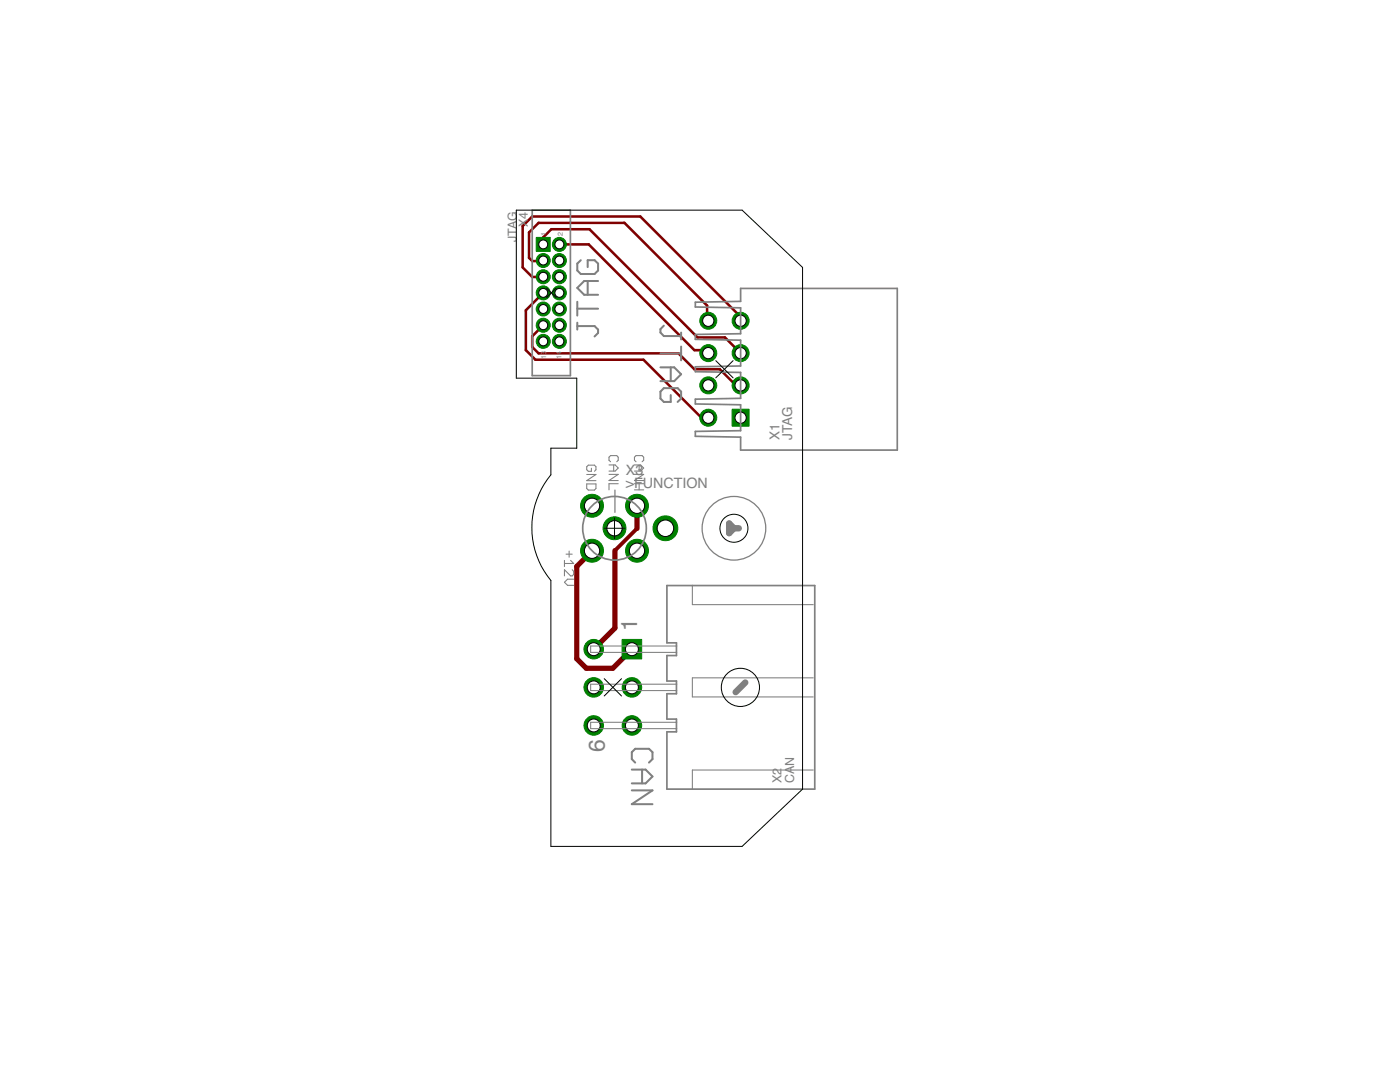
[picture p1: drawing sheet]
<svg xmlns="http://www.w3.org/2000/svg" width="279mm" height="216mm" viewBox="0 0 279 216" stroke-linecap="round" stroke-linejoin="round" font-family="sans-serif">
<defs><g id="words">
<g font-size="4.6" fill="#808080">
<text x="127.1" y="125.9" transform="rotate(-90 127.1 125.9)">1</text>
<text x="120.7" y="150" transform="rotate(-90 120.7 150)">6</text>
</g>
<g font-size="2.9" fill="#808080">
<text x="124.9" y="94.8">X3</text>
<text x="124.9" y="97.3">&gt;FUNCTION</text>
</g>
<g font-size="2.7" fill="#808080">
<text x="155.5" y="87.9" transform="rotate(-90 155.5 87.9)">X1</text>
<text x="158.1" y="87.9" transform="rotate(-90 158.1 87.9)">JTAG</text>
</g>
<g font-size="2.5" fill="#808080">
<text x="105.4" y="45.4" transform="rotate(-90 105.4 45.4)">X4</text>
<text x="103.2" y="48.3" transform="rotate(-90 103.2 48.3)">JTAG</text>
<text x="155.9" y="156.2" transform="rotate(-90 155.9 156.2)">X2</text>
<text x="158.5" y="156.2" transform="rotate(-90 158.5 156.2)">CAN</text>
</g>
<g font-size="1.4" fill="#808080">
<text x="109" y="47" transform="rotate(-90 109 47)">1</text>
<text x="112.3" y="47" transform="rotate(-90 112.3 47)">2</text>
<text x="109" y="71.7" transform="rotate(-90 109 71.7)">13</text>
<text x="112.1" y="71.7" transform="rotate(-90 112.1 71.7)">14</text>
</g>
</g></defs>
<g fill="#800000" stroke="#800000" stroke-width=".51">
<path d="M108.4 47.4v1.4z"/>
<path d="M110 45.7l-1.6 1.7z"/>
<path d="M110 45.7h7.6z"/>
<path d="M117.6 45.7l21.6 21.6z"/>
<path d="M139.2 67.3h5.5z"/>
<path d="M144.7 67.3l3.1 3.2z"/>
<path d="M108.4 52l-.1 .1z"/>
<path d="M106.2 52.1h2.1z"/>
<path d="M105.6 51.5l.6 .6z"/>
<path d="M141.1 61v2.8z"/>
<path d="M141.1 63.8l.3 .2z"/>
<path d="M105.6 46.4v5.1z"/>
<path d="M105.6 46.4l1.9-1.9z"/>
<path d="M107.5 44.5h17.1z"/>
<path d="M124.6 44.5l16.5 16.5z"/>
<path d="M106.2 55.3h2.2z"/>
<path d="M104.3 53.4l1.9 1.9z"/>
<path d="M147.8 63.2v.8z"/>
<path d="M104.3 45.1v8.3z"/>
<path d="M104.3 45.1l1.9-1.9z"/>
<path d="M106.2 43.2h21.6z"/>
<path d="M127.8 43.2l20 20z"/>
<path d="M104.9 61.9l3.5-3.5z"/>
<path d="M104.9 61.9v8z"/>
<path d="M104.9 69.9l1.9 1.9z"/>
<path d="M106.8 71.8h21.6z"/>
<path d="M128.4 71.8l12.1 12z"/>
<path d="M140.5 83.8h.4z"/>
<path d="M140.9 83.8l.5-.4z"/>
<path d="M111.6 48.8h5.9z"/>
<path d="M117.5 48.8l21.1 21.1z"/>
<path d="M138.6 69.9h2.2z"/>
<path d="M140.8 69.9l.6 .6z"/>
<path d="M106.2 67.1l2.2-2.2z"/>
<path d="M106.2 67.1v2.1z"/>
<path d="M106.2 69.2l1.3 1.3z"/>
<path d="M107.5 70.5h27.9z"/>
<path d="M135.4 70.5l3.2 3.2z"/>
<path d="M138.6 73.7h5.1z"/>
<path d="M143.7 73.7l3.8 3.8z"/>
<path d="M147.5 77.2v.3z"/>
<path d="M147.5 77.2l.3-.3z"/>
</g>
<g fill="#800000" stroke="#800000" stroke-width="1">
<path d="M118.5 129.5l4.2-4.2z"/>
<path d="M122.7 109.9v15.4z"/>
<path d="M127.1 100.9v4.6z"/>
<path d="M122.3 133.3l3.8-3.8z"/>
<path d="M117 133.3h5.3z"/>
<path d="M115.1 131.4l1.9 1.9z"/>
<path d="M115.1 113v18.4z"/>
<path d="M118.2 110l-3.1 3z"/>
</g>
<path d="M127.1 105.5l-4.4 4.4z" fill="#800000" stroke="#800000" stroke-width=".76"/>
<path d="M146.1 81.7h3.4v3.3h-3.4z" fill="#008000" stroke="#008000" stroke-width=".2"/>
<circle cx="147.8" cy="83.4" r="1.12" fill="#fff" stroke="#000" stroke-width=".2"/>
<circle cx="141.4" cy="83.4" r="1.69" fill="#008000" stroke="#008000" stroke-width=".2"/>
<circle cx="141.4" cy="83.4" r="1.12" fill="#fff" stroke="#000" stroke-width=".2"/>
<circle cx="147.8" cy="76.9" r="1.69" fill="#008000" stroke="#008000" stroke-width=".2"/>
<circle cx="147.8" cy="76.9" r="1.12" fill="#fff" stroke="#000" stroke-width=".2"/>
<circle cx="141.4" cy="76.9" r="1.69" fill="#008000" stroke="#008000" stroke-width=".2"/>
<circle cx="141.4" cy="76.9" r="1.12" fill="#fff" stroke="#000" stroke-width=".2"/>
<circle cx="147.8" cy="70.5" r="1.69" fill="#008000" stroke="#008000" stroke-width=".2"/>
<circle cx="147.8" cy="70.5" r="1.12" fill="#fff" stroke="#000" stroke-width=".2"/>
<circle cx="141.4" cy="70.5" r="1.69" fill="#008000" stroke="#008000" stroke-width=".2"/>
<circle cx="141.4" cy="70.5" r="1.12" fill="#fff" stroke="#000" stroke-width=".2"/>
<circle cx="147.8" cy="64" r="1.69" fill="#008000" stroke="#008000" stroke-width=".2"/>
<circle cx="147.8" cy="64" r="1.12" fill="#fff" stroke="#000" stroke-width=".2"/>
<circle cx="141.4" cy="64" r="1.69" fill="#008000" stroke="#008000" stroke-width=".2"/>
<circle cx="141.4" cy="64" r="1.12" fill="#fff" stroke="#000" stroke-width=".2"/>
<path d="M124.2 127.6h3.9v3.9h-3.9z" fill="#008000" stroke="#008000" stroke-width=".2"/>
<circle cx="126.1" cy="129.5" r="1.29" fill="#fff" stroke="#000" stroke-width=".2"/>
<circle cx="126.1" cy="137.2" r="1.95" fill="#008000" stroke="#008000" stroke-width=".2"/>
<circle cx="126.1" cy="137.2" r="1.29" fill="#fff" stroke="#000" stroke-width=".2"/>
<circle cx="126.1" cy="144.8" r="1.95" fill="#008000" stroke="#008000" stroke-width=".2"/>
<circle cx="126.1" cy="144.8" r="1.29" fill="#fff" stroke="#000" stroke-width=".2"/>
<circle cx="118.5" cy="129.5" r="1.95" fill="#008000" stroke="#008000" stroke-width=".2"/>
<circle cx="118.5" cy="129.5" r="1.29" fill="#fff" stroke="#000" stroke-width=".2"/>
<circle cx="118.5" cy="137.2" r="1.95" fill="#008000" stroke="#008000" stroke-width=".2"/>
<circle cx="118.5" cy="137.2" r="1.29" fill="#fff" stroke="#000" stroke-width=".2"/>
<circle cx="118.5" cy="144.8" r="1.95" fill="#008000" stroke="#008000" stroke-width=".2"/>
<circle cx="118.5" cy="144.8" r="1.29" fill="#fff" stroke="#000" stroke-width=".2"/>
<circle cx="118.2" cy="100.9" r="2.29" fill="#008000" stroke="#008000" stroke-width=".2"/>
<circle cx="118.2" cy="100.9" r="1.52" fill="#fff" stroke="#000" stroke-width=".2"/>
<circle cx="118.2" cy="109.9" r="2.29" fill="#008000" stroke="#008000" stroke-width=".2"/>
<circle cx="118.2" cy="109.9" r="1.52" fill="#fff" stroke="#000" stroke-width=".2"/>
<circle cx="127.1" cy="109.9" r="2.29" fill="#008000" stroke="#008000" stroke-width=".2"/>
<circle cx="127.1" cy="109.9" r="1.52" fill="#fff" stroke="#000" stroke-width=".2"/>
<circle cx="127.1" cy="100.9" r="2.29" fill="#008000" stroke="#008000" stroke-width=".2"/>
<circle cx="127.1" cy="100.9" r="1.52" fill="#fff" stroke="#000" stroke-width=".2"/>
<circle cx="122.6" cy="105.4" r="2.29" fill="#008000" stroke="#008000" stroke-width=".2"/>
<circle cx="122.6" cy="105.4" r="1.52" fill="#fff" stroke="#000" stroke-width=".2"/>
<circle cx="132.8" cy="105.4" r="2.48" fill="#008000" stroke="#008000" stroke-width=".2"/>
<circle cx="132.8" cy="105.4" r="1.65" fill="#fff" stroke="#000" stroke-width=".2"/>
<path d="M107 47.4h2.8v2.8h-2.8z" fill="#008000" stroke="#008000" stroke-width=".2"/>
<circle cx="108.4" cy="48.8" r=".89" fill="#fff" stroke="#000" stroke-width=".2"/>
<circle cx="111.6" cy="48.8" r="1.4" fill="#008000" stroke="#008000" stroke-width=".2"/>
<circle cx="111.6" cy="48.8" r=".89" fill="#fff" stroke="#000" stroke-width=".2"/>
<circle cx="108.4" cy="52" r="1.4" fill="#008000" stroke="#008000" stroke-width=".2"/>
<circle cx="108.4" cy="52" r=".89" fill="#fff" stroke="#000" stroke-width=".2"/>
<circle cx="111.6" cy="52" r="1.4" fill="#008000" stroke="#008000" stroke-width=".2"/>
<circle cx="111.6" cy="52" r=".89" fill="#fff" stroke="#000" stroke-width=".2"/>
<circle cx="108.4" cy="55.2" r="1.4" fill="#008000" stroke="#008000" stroke-width=".2"/>
<circle cx="108.4" cy="55.2" r=".89" fill="#fff" stroke="#000" stroke-width=".2"/>
<circle cx="111.6" cy="55.2" r="1.4" fill="#008000" stroke="#008000" stroke-width=".2"/>
<circle cx="111.6" cy="55.2" r=".89" fill="#fff" stroke="#000" stroke-width=".2"/>
<circle cx="108.4" cy="58.4" r="1.4" fill="#008000" stroke="#008000" stroke-width=".2"/>
<circle cx="108.4" cy="58.4" r=".89" fill="#fff" stroke="#000" stroke-width=".2"/>
<circle cx="111.6" cy="58.4" r="1.4" fill="#008000" stroke="#008000" stroke-width=".2"/>
<circle cx="111.6" cy="58.4" r=".89" fill="#fff" stroke="#000" stroke-width=".2"/>
<circle cx="108.4" cy="61.7" r="1.4" fill="#008000" stroke="#008000" stroke-width=".2"/>
<circle cx="108.4" cy="61.7" r=".89" fill="#fff" stroke="#000" stroke-width=".2"/>
<circle cx="111.6" cy="61.7" r="1.4" fill="#008000" stroke="#008000" stroke-width=".2"/>
<circle cx="111.6" cy="61.7" r=".89" fill="#fff" stroke="#000" stroke-width=".2"/>
<circle cx="108.4" cy="64.9" r="1.4" fill="#008000" stroke="#008000" stroke-width=".2"/>
<circle cx="108.4" cy="64.9" r=".89" fill="#fff" stroke="#000" stroke-width=".2"/>
<circle cx="111.6" cy="64.9" r="1.4" fill="#008000" stroke="#008000" stroke-width=".2"/>
<circle cx="111.6" cy="64.9" r=".89" fill="#fff" stroke="#000" stroke-width=".2"/>
<circle cx="108.4" cy="68.1" r="1.4" fill="#008000" stroke="#008000" stroke-width=".2"/>
<circle cx="108.4" cy="68.1" r=".89" fill="#fff" stroke="#000" stroke-width=".2"/>
<circle cx="111.6" cy="68.1" r="1.4" fill="#008000" stroke="#008000" stroke-width=".2"/>
<circle cx="111.6" cy="68.1" r=".89" fill="#fff" stroke="#000" stroke-width=".2"/>
<g fill="#808080" stroke="#808080" stroke-width=".4">
<path d="M118.7 67.1l.7-.7z"/>
<path d="M119.4 65.8v.6z"/>
<path d="M118.7 65.1l.7 .7z"/>
<path d="M115.2 65.1h3.5z"/>
<path d="M115.2 64.4v1.4z"/>
<path d="M115.2 61.6h4.2z"/>
<path d="M115.2 60.2v2.8z"/>
<path d="M116.6 58.8h2.8z"/>
<path d="M115.2 57.4l1.4 1.4z"/>
<path d="M115.2 57.4l1.4-1.3z"/>
<path d="M116.6 56.1h2.8z"/>
<path d="M117.3 56.1v2.7z"/>
<path d="M115.2 52.6l.7-.7z"/>
<path d="M115.2 52.6v1.4z"/>
<path d="M115.2 54l.7 .7z"/>
<path d="M115.9 54.7h2.8z"/>
<path d="M118.7 54.7l.7-.7z"/>
<path d="M119.4 52.6v1.4z"/>
<path d="M118.7 51.9l.7 .7z"/>
<path d="M117.3 51.9h1.4z"/>
<path d="M117.3 51.9v1.4z"/>
<path d="M132.5 65l-.7 .7z"/>
<path d="M131.8 65.7v.7z"/>
<path d="M131.8 66.4l.7 .7z"/>
<path d="M132.5 67.1h3.4z"/>
<path d="M135.9 66.4v1.3z"/>
<path d="M131.8 70.5h4.1z"/>
<path d="M135.9 69.2v2.7z"/>
<path d="M131.8 73.3h2.8z"/>
<path d="M134.6 73.3l1.3 1.4z"/>
<path d="M135.9 74.7l-1.3 1.4z"/>
<path d="M131.8 76.1h2.8z"/>
<path d="M133.9 73.3v2.8z"/>
<path d="M135.2 80.2l.7-.7z"/>
<path d="M135.9 78.1v1.4z"/>
<path d="M135.2 77.4l.7 .7z"/>
<path d="M132.5 77.4h2.7z"/>
<path d="M132.5 77.4l-.7 .7z"/>
<path d="M131.8 78.1v1.4z"/>
<path d="M131.8 79.5l.7 .7z"/>
<path d="M132.5 80.2h1.4z"/>
<path d="M133.9 78.8v1.4z"/>
<path d="M129.5 152.2l.7-.7z"/>
<path d="M130.2 150.1v1.4z"/>
<path d="M129.5 149.4l.7 .7z"/>
<path d="M126.8 149.4h2.7z"/>
<path d="M126.8 149.4l-.7 .7z"/>
<path d="M126.1 150.1v1.4z"/>
<path d="M126.1 151.5l.7 .7z"/>
<path d="M126.1 153.6h2.7z"/>
<path d="M128.8 153.6l1.4 1.3z"/>
<path d="M130.2 154.9l-1.4 1.4z"/>
<path d="M126.1 156.3h2.7z"/>
<path d="M128.1 153.6v2.7z"/>
<path d="M126.1 157.7h4.1z"/>
<path d="M126.1 160.5l4.1-2.8z"/>
<path d="M126.1 160.5h4.1z"/>
</g>
<g fill="#808080" stroke="#808080" stroke-width=".21">
<path d="M128.1 92.1l.4-.3z"/>
<path d="M128.5 91.2v.6z"/>
<path d="M128.1 90.9l.4 .3z"/>
<path d="M126.9 90.9h1.2z"/>
<path d="M126.9 90.9l-.3 .3z"/>
<path d="M126.6 91.2v.6z"/>
<path d="M126.6 91.8l.3 .3z"/>
<path d="M126.6 92.8h1.2z"/>
<path d="M127.8 92.8l.7 .6z"/>
<path d="M128.5 93.4l-.7 .6z"/>
<path d="M126.6 94h1.2z"/>
<path d="M127.6 92.8v1.2z"/>
<path d="M126.6 94.7h1.9z"/>
<path d="M126.6 95.9l1.9-1.2z"/>
<path d="M126.6 95.9h1.9z"/>
<path d="M126.6 96.5h1.9z"/>
<path d="M127.6 96.5v1.2z"/>
<path d="M126.6 97.7h1.9z"/>
<path d="M123.1 92.1l.3-.3z"/>
<path d="M123.4 91.2v.6z"/>
<path d="M123.1 90.9l.3 .3z"/>
<path d="M121.9 90.9h1.2z"/>
<path d="M121.9 90.9l-.4 .3z"/>
<path d="M121.5 91.2v.6z"/>
<path d="M121.5 91.8l.4 .3z"/>
<path d="M121.5 92.8h1.3z"/>
<path d="M122.8 92.8l.6 .6z"/>
<path d="M123.4 93.4l-.6 .6z"/>
<path d="M121.5 94h1.3z"/>
<path d="M122.5 92.8v1.2z"/>
<path d="M121.5 94.7h1.9z"/>
<path d="M121.5 95.9l1.9-1.2z"/>
<path d="M121.5 95.9h1.9z"/>
<path d="M121.5 96.5h1.9z"/>
<path d="M121.5 96.5v1.2z"/>
<path d="M113.6 110v1.2z"/>
<path d="M113 110.6h1.2z"/>
<path d="M113.9 111.8l.6 .6z"/>
<path d="M112.6 112.4h1.9z"/>
<path d="M112.6 111.8v1.3z"/>
<path d="M112.6 113.7v1.2z"/>
<path d="M112.6 113.7l1.3 1.2z"/>
<path d="M113.9 114.9h.3z"/>
<path d="M114.2 114.9l.3-.3z"/>
<path d="M114.5 114v.6z"/>
<path d="M114.2 113.7l.3 .3z"/>
<path d="M113.3 115.6h1.2z"/>
<path d="M112.6 116.2l.7-.6z"/>
<path d="M112.6 116.2l.7 .6z"/>
<path d="M113.3 116.8h1.2z"/>
<path d="M118.9 93.7l-.3 .3z"/>
<path d="M118.9 93.1v.6z"/>
<path d="M118.6 92.8l.3 .3z"/>
<path d="M117.4 92.8h1.2z"/>
<path d="M117.4 92.8l-.3 .3z"/>
<path d="M117.1 93.1v.6z"/>
<path d="M117.1 93.7l.3 .3z"/>
<path d="M117.4 94h.6z"/>
<path d="M118 93.4v.6z"/>
<path d="M117.1 94.7h1.8z"/>
<path d="M117.1 95.9l1.8-1.2z"/>
<path d="M117.1 95.9h1.8z"/>
<path d="M117.1 96.6h1.8z"/>
<path d="M117.1 96.6v.9z"/>
<path d="M117.1 97.5l.3 .3z"/>
<path d="M117.4 97.8h1.2z"/>
<path d="M118.9 97.5l-.3 .3z"/>
<path d="M118.9 96.6v.9z"/>
<path d="M138.2 153.6h24.1z"/>
<path d="M138.2 120.6h24.1z"/>
<path d="M138.2 135.3h24.1z"/>
<path d="M138.2 135.3v3.8z"/>
<path d="M138.2 139.1h24.1z"/>
<path d="M138.2 116.8v3.8z"/>
<path d="M138.2 153.6v3.9z"/>
<path d="M117.9 144.1v1.3z"/>
<path d="M117.9 144.1h17.1z"/>
<path d="M117.9 145.4h17.1z"/>
<path d="M117.9 137.8h17.1z"/>
<path d="M117.9 136.5h17.1z"/>
<path d="M117.9 130.2h17.1z"/>
<path d="M117.9 128.9h17.1z"/>
<path d="M117.9 136.5v1.3z"/>
<path d="M117.9 128.9v1.3z"/>
</g>
<path d="M122.7 97.8v4.4z" fill="#808080" stroke="#808080" stroke-width=".25"/>
<g fill="#808080" stroke="#808080" stroke-width=".34">
<path d="M179.1 57.6v32.2z"/>
<path d="M147.8 57.6h31.3z"/>
<path d="M147.8 57.6v2.5z"/>
<path d="M138.8 60.3l9-.2z"/>
<path d="M138.8 60.3v1z"/>
<path d="M138.8 61.3l9 .1z"/>
<path d="M147.8 61.4v5.2z"/>
<path d="M138.8 66.7l9-.1z"/>
<path d="M138.8 66.7v1z"/>
<path d="M138.8 67.7l9 .2z"/>
<path d="M147.8 67.9v5.1z"/>
<path d="M138.8 73.2l9-.2z"/>
<path d="M138.8 73.2v1z"/>
<path d="M138.8 74.2l9 .1z"/>
<path d="M147.8 74.3v5.2z"/>
<path d="M138.8 79.7l9-.2z"/>
<path d="M138.8 79.7v.9z"/>
<path d="M138.8 80.6l9 .2z"/>
<path d="M147.8 80.8v5.1z"/>
<path d="M138.8 86.1l9-.2z"/>
<path d="M138.8 86.1v1z"/>
<path d="M138.8 87.1l9 .1z"/>
<path d="M147.8 87.2v2.6z"/>
<path d="M147.8 89.8h31.3z"/>
<path d="M162.6 116.8v40.7z"/>
<path d="M138.2 116.8h24.4z"/>
<path d="M133.1 116.8h5.1z"/>
<path d="M133.1 116.8v11.5z"/>
<path d="M133.1 128.3h1.9z"/>
<path d="M135 128.3v.6z"/>
<path d="M135 128.9v1.3z"/>
<path d="M135 130.2v.6z"/>
<path d="M133.1 130.8h1.9z"/>
<path d="M133.1 130.8v5.1z"/>
<path d="M133.1 135.9h1.9z"/>
<path d="M135 135.9v.6z"/>
<path d="M135 136.5v1.3z"/>
<path d="M135 137.8v.6z"/>
<path d="M133.1 138.4h1.9z"/>
<path d="M133.1 138.4v5.1z"/>
<path d="M133.1 143.5h1.9z"/>
<path d="M135 143.5v.6z"/>
<path d="M135 144.1v1.3z"/>
<path d="M135 145.4v.6z"/>
<path d="M133.1 146h1.9z"/>
<path d="M133.1 146v11.5z"/>
<path d="M133.1 157.5h5.1z"/>
<path d="M138.2 157.5h24.4z"/>
<path d="M106.2 41.9v33.1z"/>
<path d="M106.2 75h7.6z"/>
<path d="M113.8 41.9v33.1z"/>
<path d="M106.2 41.9h7.6z"/>
</g>
<circle cx="146.5" cy="105.4" r="6.4" fill="none" stroke="#808080" stroke-width=".25"/>
<circle cx="122.6" cy="105.4" r="6.4" fill="none" stroke="#808080" stroke-width=".34"/>
<g fill="#000" stroke="#000" stroke-width=".2">
<path d="M103 41.9h45.1zM109.1 59.4l1.9-1.9zM109.1 57.5l1.9 1.9zM148.1 41.9l12.1 11.5zM160.2 53.4v104.1zM103 41.9v33.6zM103 75.5h12.1zM142.9 75.4l3.4-3.4zM142.9 72l3.4 3.4zM109.9 89.4v5.3zM115.1 75.5v13.9zM109.9 89.4h5.2z"/>
<path d="M109.9 115.8v53.1zM120.6 105.4h4.1zM122.6 103.4v4.1zM120.6 138.9l3.4-3.5zM120.6 135.4l3.4 3.5zM148.1 168.9l12.1-11.4zM109.9 168.9h38.2z"/>
</g>
<g fill="none" stroke="#000" stroke-width=".2">
<path d="M109.9 94.7a16.6 16.6 0 0 0 0 21.1"/>
<circle cx="146.5" cy="105.4" r="2.79"/>
<circle cx="147.8" cy="137.2" r="3.8"/>
</g>
<g fill="#808080" stroke="#808080" stroke-width="1.3">
<path d="M146.5 105.4h.9z"/>
<path d="M145.5 104.5l1 .9z"/>
<path d="M145.5 104.5v1.9z"/>
<path d="M146.5 105.4l-1 1z"/>
<path d="M146.8 138.1l1.9-1.9z"/>
</g>
<circle cx="147.8" cy="137.1" r=".33" fill="#808080" stroke="#808080" stroke-width=".2"/>
<use href="#words"/>
</svg>
